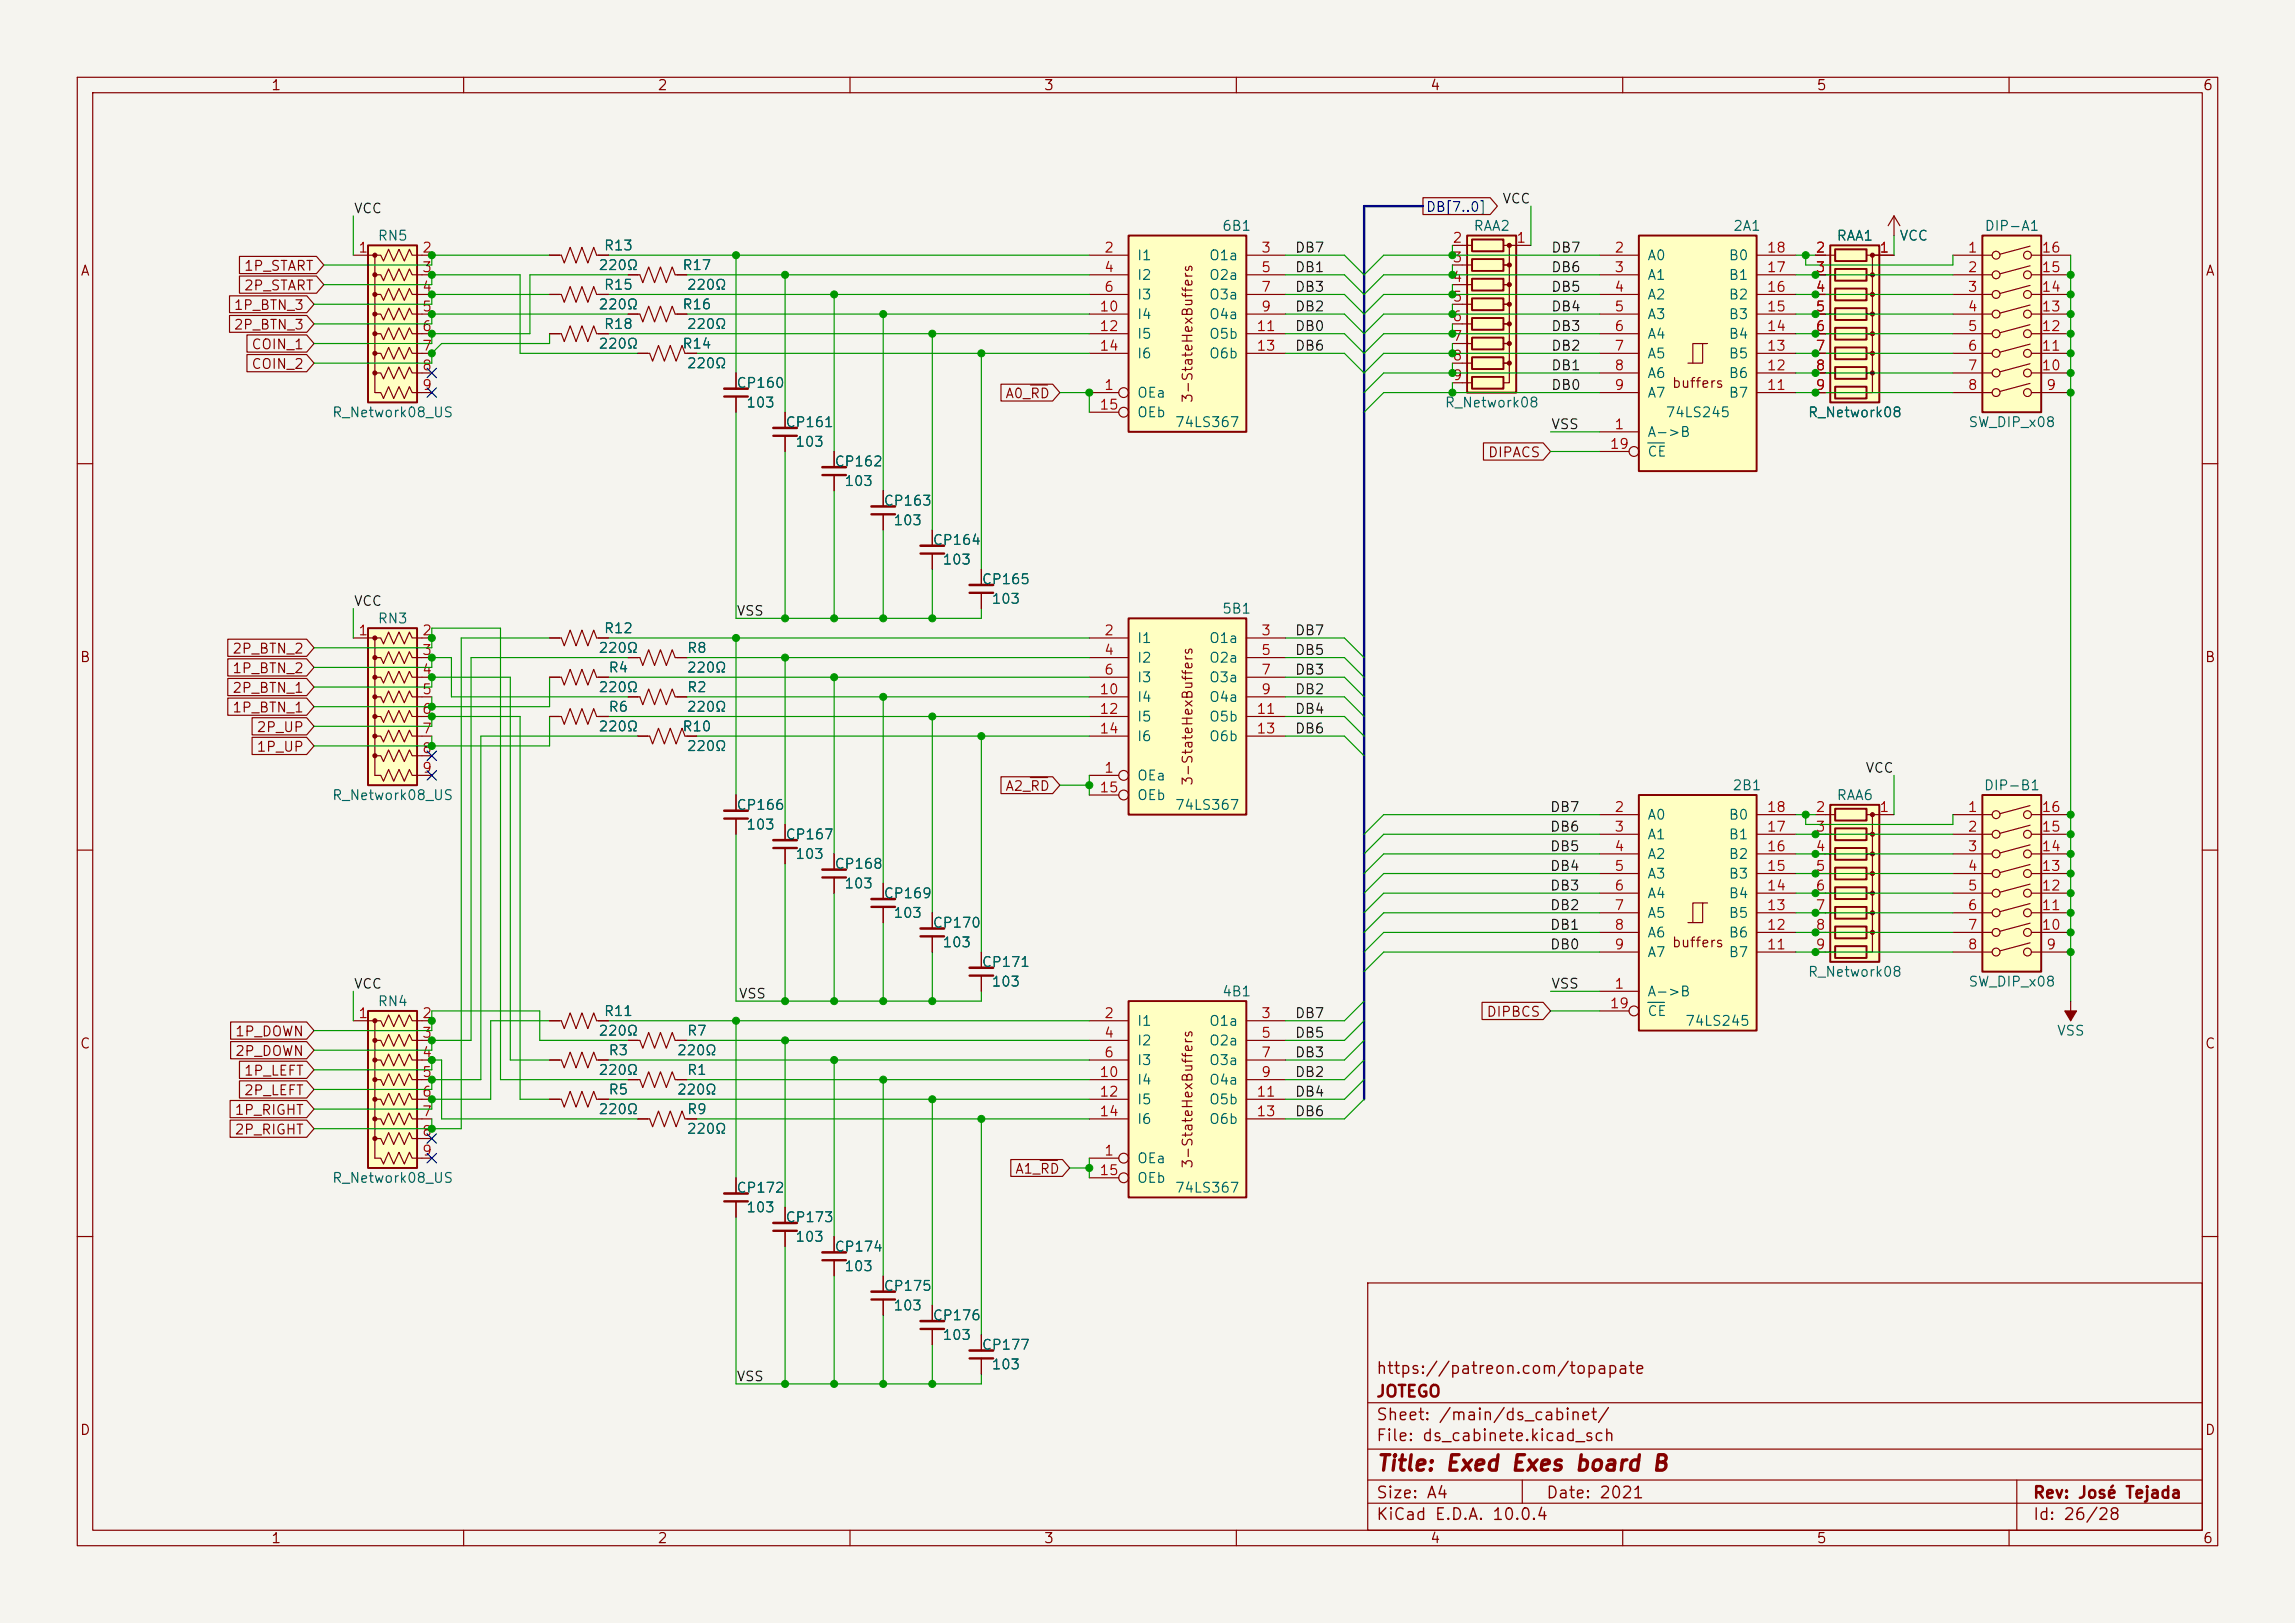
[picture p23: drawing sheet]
<svg xmlns="http://www.w3.org/2000/svg" width="297mm" height="210mm" viewBox="0 0 297 210" stroke-linecap="round" stroke-linejoin="round" font-family="sans-serif">
<defs><g id="words">
<text font-size="2" fill="#840000" x="178" y="190.8">Title: Exed Exes board B</text>
<g font-size="1.5" fill="#840000">
<text x="178" y="178.2">https://patreon.com/topapate</text>
<text x="178" y="184.2">Sheet: /main/ds_cabinet/</text>
<text x="178" y="181.2">JOTEGO</text>
<text x="178" y="186.9">File: ds_cabinete.kicad_sch</text>
<text x="178" y="197.1">KiCad E.D.A. 10.0.4</text>
<text x="178" y="194.3">Size: A4</text>
<text x="200" y="194.3">Date: 2021</text>
<text x="263" y="194.3">Rev: José Tejada</text>
<text x="263" y="197.1">Id: 26/28</text>
</g>
<g font-size="1.3" fill="#840000">
<text x="35" y="12">1</text>
<text x="85" y="12">2</text>
<text x="135" y="12">3</text>
<text x="185" y="12">4</text>
<text x="235" y="12">5</text>
<text x="285" y="12">6</text>
<text x="10.3" y="36">A</text>
<text x="31.5" y="35.4">1P_START</text>
<text x="285.3" y="36">A</text>
<text x="31.5" y="37.9">2P_START</text>
<text x="32.5" y="45.5">COIN_1</text>
<text x="32.5" y="48.1">COIN_2</text>
<text x="154.6" y="52.2" transform="rotate(-90 154.6 52.2)">3-StateHexBuffers</text>
<text x="216.3" y="50.5">buffers</text>
<text x="192.5" y="59.5">DIPACS</text>
<text x="10.3" y="86">B</text>
<text x="30" y="90">2P_BTN_1</text>
<text x="30" y="84.9">2P_BTN_2</text>
<text x="30" y="87.4">1P_BTN_2</text>
<text x="285.3" y="86">B</text>
<text x="30" y="92.5">1P_BTN_1</text>
<text x="33.1" y="95">2P_UP</text>
<text x="33.1" y="97.6">1P_UP</text>
<text x="154.6" y="101.8" transform="rotate(-90 154.6 101.8)">3-StateHexBuffers</text>
<text x="216.3" y="122.9">buffers</text>
<text x="192.3" y="131.9">DIPBCS</text>
<text x="10.3" y="136">C</text>
<text x="30.3" y="134.4">1P_DOWN</text>
<text x="30.3" y="137">2P_DOWN</text>
<text x="285.3" y="136">C</text>
<text x="31.5" y="139.5">1P_LEFT</text>
<text x="31.5" y="142">2P_LEFT</text>
<text x="30.3" y="144.6">1P_RIGHT</text>
<text x="30.3" y="147.1">2P_RIGHT</text>
<text x="154.6" y="151.3" transform="rotate(-90 154.6 151.3)">3-StateHexBuffers</text>
<text x="10.3" y="186">D</text>
<text x="285.3" y="186">D</text>
<text x="35" y="200">1</text>
<text x="85" y="200">2</text>
<text x="135" y="200">3</text>
<text x="185" y="200">4</text>
<text x="235" y="200">5</text>
<text x="285" y="200">6</text>
</g>
<g font-size="1.3" fill="#a90000">
<text x="46.3" y="33">1</text>
<text x="54.5" y="33">2</text>
<text x="54.5" y="35.5">3</text>
<text x="142.8" y="33">2</text>
<text x="142.8" y="35.5">4</text>
<text x="163.1" y="33">3</text>
<text x="163.1" y="35.5">5</text>
<text x="187.9" y="31.7">2</text>
<text x="187.9" y="34.3">3</text>
<text x="196.1" y="31.7">1</text>
<text x="208.8" y="33">2</text>
<text x="208.8" y="35.5">3</text>
<text x="228.6" y="35.5">17</text>
<text x="228.6" y="33">18</text>
<text x="234.9" y="33">2</text>
<text x="234.9" y="35.5">3</text>
<text x="243.1" y="33">1</text>
<text x="254.6" y="33">1</text>
<text x="254.6" y="35.5">2</text>
<text x="264.1" y="35.5">15</text>
<text x="264.1" y="33">16</text>
<text x="54.5" y="38.1">4</text>
<text x="54.5" y="40.6">5</text>
<text x="142.2" y="40.6">10</text>
<text x="142.8" y="38.1">6</text>
<text x="163.1" y="38.1">7</text>
<text x="163.1" y="40.6">9</text>
<text x="187.9" y="36.8">4</text>
<text x="187.9" y="39.3">5</text>
<text x="187.9" y="41.9">6</text>
<text x="208.8" y="38.1">4</text>
<text x="208.8" y="40.6">5</text>
<text x="228.6" y="40.6">15</text>
<text x="228.6" y="38.1">16</text>
<text x="234.9" y="38.1">4</text>
<text x="234.9" y="40.6">5</text>
<text x="254.6" y="38.1">3</text>
<text x="254.6" y="40.6">4</text>
<text x="264.1" y="40.6">13</text>
<text x="264.1" y="38.1">14</text>
<text x="54.5" y="43.2">6</text>
<text x="54.5" y="45.7">7</text>
<text x="142.2" y="43.2">12</text>
<text x="142.2" y="45.7">14</text>
<text x="162.5" y="43.2">11</text>
<text x="162.5" y="45.7">13</text>
<text x="187.9" y="44.4">7</text>
<text x="187.9" y="47">8</text>
<text x="208.8" y="43.2">6</text>
<text x="208.8" y="45.7">7</text>
<text x="228.6" y="45.7">13</text>
<text x="228.6" y="43.2">14</text>
<text x="234.9" y="43.2">6</text>
<text x="234.9" y="45.7">7</text>
<text x="254.6" y="43.2">5</text>
<text x="254.6" y="45.7">6</text>
<text x="264.1" y="45.7">11</text>
<text x="264.1" y="43.2">12</text>
<text x="54.5" y="48.2">8</text>
<text x="54.5" y="50.8">9</text>
<text x="142.2" y="53.3">15</text>
<text x="142.8" y="50.8">1</text>
<text x="187.9" y="49.5">9</text>
<text x="208.8" y="48.2">8</text>
<text x="208.8" y="50.8">9</text>
<text x="228.6" y="50.8">11</text>
<text x="228.6" y="48.2">12</text>
<text x="234.9" y="48.2">8</text>
<text x="234.9" y="50.8">9</text>
<text x="254.6" y="48.2">7</text>
<text x="254.6" y="50.8">8</text>
<text x="264.1" y="48.2">10</text>
<text x="264.7" y="50.8">9</text>
<text x="208.2" y="58.4">19</text>
<text x="208.8" y="55.9">1</text>
<text x="46.3" y="82.5">1</text>
<text x="54.5" y="82.5">2</text>
<text x="142.8" y="82.5">2</text>
<text x="163.1" y="82.5">3</text>
<text x="54.5" y="85.1">3</text>
<text x="54.5" y="87.6">4</text>
<text x="142.8" y="85.1">4</text>
<text x="142.8" y="87.6">6</text>
<text x="163.1" y="85.1">5</text>
<text x="163.1" y="87.6">7</text>
<text x="54.5" y="90.1">5</text>
<text x="54.5" y="92.7">6</text>
<text x="54.5" y="95.2">7</text>
<text x="142.2" y="90.1">10</text>
<text x="142.2" y="92.7">12</text>
<text x="142.2" y="95.2">14</text>
<text x="162.5" y="92.7">11</text>
<text x="162.5" y="95.2">13</text>
<text x="163.1" y="90.1">9</text>
<text x="54.5" y="97.8">8</text>
<text x="54.5" y="100.3">9</text>
<text x="142.8" y="100.3">1</text>
<text x="142.2" y="102.8">15</text>
<text x="208.8" y="105.4">2</text>
<text x="208.8" y="107.9">3</text>
<text x="228.6" y="107.9">17</text>
<text x="228.6" y="105.4">18</text>
<text x="234.9" y="105.4">2</text>
<text x="234.9" y="107.9">3</text>
<text x="243.1" y="105.4">1</text>
<text x="254.6" y="105.4">1</text>
<text x="254.6" y="107.9">2</text>
<text x="264.1" y="107.9">15</text>
<text x="264.1" y="105.4">16</text>
<text x="208.8" y="110.5">4</text>
<text x="208.8" y="113">5</text>
<text x="228.6" y="113">15</text>
<text x="228.6" y="110.5">16</text>
<text x="234.9" y="110.5">4</text>
<text x="234.9" y="113">5</text>
<text x="254.6" y="110.5">3</text>
<text x="254.6" y="113">4</text>
<text x="264.1" y="113">13</text>
<text x="264.1" y="110.5">14</text>
<text x="208.8" y="115.5">6</text>
<text x="208.8" y="118.1">7</text>
<text x="228.6" y="118.1">13</text>
<text x="228.6" y="115.5">14</text>
<text x="234.9" y="115.5">6</text>
<text x="234.9" y="118.1">7</text>
<text x="254.6" y="115.5">5</text>
<text x="254.6" y="118.1">6</text>
<text x="264.1" y="118.1">11</text>
<text x="264.1" y="115.5">12</text>
<text x="208.8" y="120.6">8</text>
<text x="208.8" y="123.2">9</text>
<text x="228.6" y="123.2">11</text>
<text x="228.6" y="120.6">12</text>
<text x="234.9" y="120.6">8</text>
<text x="234.9" y="123.2">9</text>
<text x="254.6" y="120.6">7</text>
<text x="254.6" y="123.2">8</text>
<text x="264.1" y="120.6">10</text>
<text x="264.7" y="123.2">9</text>
<text x="208.2" y="130.8">19</text>
<text x="208.8" y="128.2">1</text>
<text x="46.3" y="132.1">1</text>
<text x="54.5" y="132.1">2</text>
<text x="54.5" y="134.6">3</text>
<text x="54.5" y="137.1">4</text>
<text x="142.8" y="132.1">2</text>
<text x="142.8" y="134.6">4</text>
<text x="142.8" y="137.1">6</text>
<text x="163.1" y="132.1">3</text>
<text x="163.1" y="134.6">5</text>
<text x="163.1" y="137.1">7</text>
<text x="54.5" y="139.7">5</text>
<text x="54.5" y="142.2">6</text>
<text x="142.2" y="139.7">10</text>
<text x="142.2" y="142.2">12</text>
<text x="162.5" y="142.2">11</text>
<text x="163.1" y="139.7">9</text>
<text x="54.5" y="144.8">7</text>
<text x="54.5" y="147.3">8</text>
<text x="54.5" y="149.8">9</text>
<text x="142.2" y="144.8">14</text>
<text x="142.8" y="149.8">1</text>
<text x="162.5" y="144.8">13</text>
<text x="142.2" y="152.4">15</text>
</g>
<g font-size="1.3" fill="#006464">
<text x="48.8" y="31.5">RN5</text>
<text x="77.4" y="35.3">220Ω</text>
<text x="78.1" y="32.7">R13</text>
<text x="88.2" y="35.3">R17</text>
<text x="147.1" y="34">I1</text>
<text x="156.4" y="34">O1a</text>
<text x="158.1" y="30.2">6B1</text>
<text x="190.6" y="30.2">RAA2</text>
<text x="213.1" y="34">A0</text>
<text x="223.6" y="34">B0</text>
<text x="224.2" y="30.2">2A1</text>
<text x="237.6" y="31.5">RAA1</text>
<text x="245.7" y="31.5">VCC</text>
<text x="256.7" y="30.2">DIP-A1</text>
<text x="77.4" y="40.3">220Ω</text>
<text x="78.1" y="37.8">R15</text>
<text x="88.2" y="40.3">R16</text>
<text x="88.8" y="37.8">220Ω</text>
<text x="147.1" y="36.5">I2</text>
<text x="147.1" y="39.1">I3</text>
<text x="147.1" y="41.6">I4</text>
<text x="156.4" y="36.5">O2a</text>
<text x="156.4" y="39.1">O3a</text>
<text x="156.4" y="41.6">O4a</text>
<text x="213.1" y="36.5">A1</text>
<text x="213.1" y="39.1">A2</text>
<text x="213.1" y="41.6">A3</text>
<text x="223.6" y="41.6">B3</text>
<text x="223.6" y="39.1">B2</text>
<text x="223.6" y="36.5">B1</text>
<text x="77.4" y="45.4">220Ω</text>
<text x="78.1" y="42.9">R18</text>
<text x="88.2" y="45.4">R14</text>
<text x="88.8" y="42.9">220Ω</text>
<text x="88.8" y="48">220Ω</text>
<text x="147.1" y="44.2">I5</text>
<text x="147.1" y="46.7">I6</text>
<text x="156.4" y="44.2">O5b</text>
<text x="156.4" y="46.7">O6b</text>
<text x="213.1" y="44.2">A4</text>
<text x="213.1" y="46.7">A5</text>
<text x="223.6" y="46.7">B5</text>
<text x="223.6" y="44.2">B4</text>
<text x="95.2" y="50.5">CP160</text>
<text x="96.5" y="53">103</text>
<text x="147.1" y="51.8">OEa</text>
<text x="186.9" y="53">R_Network08</text>
<text x="213.1" y="49.2">A6</text>
<text x="213.1" y="51.8">A7</text>
<text x="223.6" y="51.8">B7</text>
<text x="223.6" y="49.2">B6</text>
<text x="42.9" y="54.3">R_Network08_US</text>
<text x="101.6" y="55.6">CP161</text>
<text x="102.8" y="58.1">103</text>
<text x="147.1" y="54.3">OEb</text>
<text x="152" y="55.6">74LS367</text>
<text x="213.1" y="56.9">A-&gt;B</text>
<text x="213.1" y="59.4">CE</text>
<text x="215.5" y="54.3">74LS245</text>
<text x="233.9" y="54.3">R_Network08</text>
<text x="254.7" y="55.6">SW_DIP_x08</text>
<text x="107.9" y="60.7">CP162</text>
<text x="109.2" y="63.2">103</text>
<text x="114.3" y="65.7">CP163</text>
<text x="115.5" y="68.3">103</text>
<text x="120.6" y="70.8">CP164</text>
<text x="121.9" y="73.4">103</text>
<text x="127" y="75.9">CP165</text>
<text x="48.8" y="81">RN3</text>
<text x="78.1" y="82.3">R12</text>
<text x="128.2" y="78.4">103</text>
<text x="147.1" y="83.5">I1</text>
<text x="156.4" y="83.5">O1a</text>
<text x="158.1" y="79.7">5B1</text>
<text x="77.4" y="84.8">220Ω</text>
<text x="77.4" y="89.9">220Ω</text>
<text x="78.7" y="87.3">R4</text>
<text x="88.8" y="87.3">220Ω</text>
<text x="88.8" y="89.9">R2</text>
<text x="88.8" y="84.8">R8</text>
<text x="147.1" y="86.1">I2</text>
<text x="147.1" y="88.6">I3</text>
<text x="156.4" y="86.1">O2a</text>
<text x="156.4" y="88.6">O3a</text>
<text x="77.4" y="95">220Ω</text>
<text x="78.7" y="92.4">R6</text>
<text x="88.2" y="95">R10</text>
<text x="88.8" y="92.4">220Ω</text>
<text x="147.1" y="91.1">I4</text>
<text x="147.1" y="93.7">I5</text>
<text x="156.4" y="91.1">O4a</text>
<text x="156.4" y="93.7">O5b</text>
<text x="88.8" y="97.5">220Ω</text>
<text x="147.1" y="101.3">OEa</text>
<text x="147.1" y="96.2">I6</text>
<text x="156.4" y="96.2">O6b</text>
<text x="42.9" y="103.8">R_Network08_US</text>
<text x="95.2" y="105.1">CP166</text>
<text x="96.5" y="107.7">103</text>
<text x="147.1" y="103.8">OEb</text>
<text x="152" y="105.1">74LS367</text>
<text x="213.1" y="106.4">A0</text>
<text x="223.6" y="106.4">B0</text>
<text x="224.1" y="102.6">2B1</text>
<text x="237.6" y="103.8">RAA6</text>
<text x="256.6" y="102.6">DIP-B1</text>
<text x="101.6" y="108.9">CP167</text>
<text x="102.8" y="111.5">103</text>
<text x="107.9" y="112.7">CP168</text>
<text x="213.1" y="108.9">A1</text>
<text x="213.1" y="111.5">A2</text>
<text x="223.6" y="111.5">B2</text>
<text x="223.6" y="108.9">B1</text>
<text x="109.2" y="115.3">103</text>
<text x="114.3" y="116.5">CP169</text>
<text x="115.5" y="119.1">103</text>
<text x="213.1" y="114">A3</text>
<text x="213.1" y="116.5">A4</text>
<text x="213.1" y="119.1">A5</text>
<text x="223.6" y="119.1">B5</text>
<text x="223.6" y="116.5">B4</text>
<text x="223.6" y="114">B3</text>
<text x="120.6" y="120.4">CP170</text>
<text x="121.9" y="122.9">103</text>
<text x="127" y="125.4">CP171</text>
<text x="213.1" y="121.6">A6</text>
<text x="213.1" y="124.2">A7</text>
<text x="223.6" y="124.2">B7</text>
<text x="223.6" y="121.6">B6</text>
<text x="48.8" y="130.5">RN4</text>
<text x="78.1" y="131.8">R11</text>
<text x="128.2" y="128">103</text>
<text x="158.1" y="129.2">4B1</text>
<text x="213.1" y="129.2">A-&gt;B</text>
<text x="213.1" y="131.8">CE</text>
<text x="233.9" y="126.7">R_Network08</text>
<text x="254.7" y="128">SW_DIP_x08</text>
<text x="77.4" y="134.3">220Ω</text>
<text x="78.7" y="136.9">R3</text>
<text x="87.5" y="136.9">220Ω</text>
<text x="88.8" y="134.3">R7</text>
<text x="147.1" y="133.1">I1</text>
<text x="147.1" y="135.6">I2</text>
<text x="156.4" y="133.1">O1a</text>
<text x="156.4" y="135.6">O2a</text>
<text x="218" y="133.1">74LS245</text>
<text x="266.1" y="134.3">VSS</text>
<text x="77.4" y="139.4">220Ω</text>
<text x="78.7" y="141.9">R5</text>
<text x="87.5" y="141.9">220Ω</text>
<text x="88.8" y="139.4">R1</text>
<text x="147.1" y="138.1">I3</text>
<text x="147.1" y="140.7">I4</text>
<text x="147.1" y="143.2">I5</text>
<text x="156.4" y="138.1">O3a</text>
<text x="156.4" y="140.7">O4a</text>
<text x="156.4" y="143.2">O5b</text>
<text x="77.4" y="144.5">220Ω</text>
<text x="88.8" y="147">220Ω</text>
<text x="88.8" y="144.5">R9</text>
<text x="147.1" y="145.8">I6</text>
<text x="156.4" y="145.8">O6b</text>
<text x="42.9" y="153.4">R_Network08_US</text>
<text x="95.2" y="154.6">CP172</text>
<text x="147.1" y="150.8">OEa</text>
<text x="147.1" y="153.4">OEb</text>
<text x="152" y="154.6">74LS367</text>
<text x="96.5" y="157.2">103</text>
<text x="101.6" y="158.5">CP173</text>
<text x="102.8" y="161">103</text>
<text x="107.9" y="162.3">CP174</text>
<text x="109.2" y="164.8">103</text>
<text x="114.3" y="167.3">CP175</text>
<text x="115.5" y="169.9">103</text>
<text x="120.6" y="171.2">CP176</text>
<text x="121.9" y="173.7">103</text>
<text x="127" y="175">CP177</text>
<text x="128.2" y="177.5">103</text>
</g>
<g font-size="1.3" fill="#0f0f0f">
<text x="167.5" y="35.5">DB1</text>
<text x="167.5" y="33">DB7</text>
<text x="200.7" y="35.5">DB6</text>
<text x="200.7" y="33">DB7</text>
<text x="167.5" y="40.6">DB2</text>
<text x="167.5" y="38.1">DB3</text>
<text x="200.7" y="40.6">DB4</text>
<text x="200.7" y="38.1">DB5</text>
<text x="167.5" y="43.1">DB0</text>
<text x="167.5" y="45.7">DB6</text>
<text x="200.7" y="45.7">DB2</text>
<text x="200.7" y="43.1">DB3</text>
<text x="200.7" y="48.2">DB1</text>
<text x="200.7" y="50.8">DB0</text>
<text x="200.7" y="55.8">VSS</text>
<text x="167.5" y="82.5">DB7</text>
<text x="167.5" y="87.6">DB3</text>
<text x="167.5" y="85.1">DB5</text>
<text x="167.5" y="95.2">DB6</text>
<text x="167.5" y="90.1">DB2</text>
<text x="167.5" y="92.7">DB4</text>
<text x="200.5" y="107.9">DB6</text>
<text x="200.5" y="105.4">DB7</text>
<text x="200.5" y="110.5">DB5</text>
<text x="200.5" y="113">DB4</text>
<text x="200.5" y="115.5">DB3</text>
<text x="200.5" y="118.1">DB2</text>
<text x="200.5" y="123.2">DB0</text>
<text x="200.5" y="120.6">DB1</text>
<text x="200.7" y="128.2">VSS</text>
<text x="167.5" y="132">DB7</text>
<text x="167.5" y="137.1">DB3</text>
<text x="167.5" y="134.6">DB5</text>
<text x="167.5" y="142.2">DB4</text>
<text x="167.5" y="139.7">DB2</text>
<text x="167.5" y="144.7">DB6</text>
</g>
<g font-size="1.2" fill="#0f0f0f">
<text x="45.7" y="27.9">VCC</text>
<text x="194.4" y="26.6">VCC</text>
<text x="45.7" y="78.7">VCC</text>
<text x="95.2" y="80">VSS</text>
<text x="241.3" y="100.3">VCC</text>
<text x="45.7" y="128.2">VCC</text>
<text x="95.5" y="129.5">VSS</text>
<text x="95.2" y="179">VSS</text>
</g>
<text font-size="1.2" fill="#000084" x="184.5" y="27.7">DB[7..0]</text>
<g font-size="1.2" fill="#840000">
<text x="30.2" y="40.4">1P_BTN_3</text>
<text x="30.2" y="43">2P_BTN_3</text>
<text x="130" y="51.8">A0_RD</text>
<text x="130" y="102.6">A2_RD</text>
<text x="131.3" y="152.2">A1_RD</text>
</g>
</g></defs>
<path d="M0 0h297v210h-297z" fill="#f5f4ef" stroke="#f5f4ef" stroke-width=".13"/>
<g fill="none" stroke="#840000" stroke-width=".15">
<path d="M10 10h277v190h-277zM12 12h273v186h-273zM60 10v2M110 10v2M160 10v2M210 10v2M260 10v2M10 60h2M285 60h2M10 110h2M285 110h2M10 160h2"/>
<path d="M177 166h108v32h-108zM285 160h2M60 198v2M110 198v2M160 198v2M177 194.5h108M177 191.5h108M177 187.5h108M177 181.5h108M197 191.5v3M210 198v2M260 198v2"/>
<path d="M261 191.5v6.5"/>
</g>
<path d="M47.6 81.3h6.4v20.3h-6.4z" fill="#ffffc2"/>
<path d="M47.6 81.3h6.4v20.3h-6.4z" fill="none" stroke="#840000" stroke-width=".25"/>
<g fill="#840000" stroke="#840000" stroke-width=".15">
<circle cx="48.5" cy="82.5" r=".25"/>
<circle cx="48.5" cy="85.1" r=".25"/>
<circle cx="48.5" cy="87.6" r=".25"/>
<circle cx="48.5" cy="90.2" r=".25"/>
<circle cx="48.5" cy="92.7" r=".25"/>
<circle cx="48.5" cy="95.2" r=".25"/>
<circle cx="48.5" cy="97.8" r=".25"/>
</g>
<path d="M45.7 82.6h2.6M48.5 85.1h.8l.3 .8 .7-1.6 .7 1.6 .6-1.6 .7 1.6 .7-1.6 .3 .8h2.6M48.5 87.6h.8l.3 .8 .7-1.5 .7 1.5 .6-1.5 .7 1.5 .7-1.5 .3 .7h2.6M48.5 90.2h.8l.3 .7 .7-1.5 .7 1.5 .6-1.5 .7 1.5 .7-1.5 .3 .8h2.6M48.5 92.7h.8l.3 .8 .7-1.6 .7 1.6 .6-1.6 .7 1.6 .7-1.6 .3 .8h2.6M48.5 95.3h.8l.3 .7 .7-1.5 .7 1.5 .6-1.5 .7 1.5 .7-1.5 .3 .8h2.6M48.5 97.8h.8l.3 .8 .7-1.6 .7 1.6 .6-1.6 .7 1.6 .7-1.6 .3 .8h2.6M55.9 82.6h-2.6l-.3-.8-.7 1.5-.7-1.5-.6 1.5-.7-1.5-.7 1.5-.3-.7h-.8v17.7h.8l.3 .8 .7-1.5 .7 1.5 .6-1.5 .7 1.5 .7-1.5 .3 .7h2.6" fill="none" stroke="#840000" stroke-width=".15"/>
<path d="M256.5 30.5h7.7v22.8h-7.7z" fill="#ffffc2"/>
<g fill="none" stroke="#840000" stroke-width=".15">
<path d="M252.7 33h5.1M252.7 35.6h5.1M252.7 38.1h5.1M262.7 31.9l-3.9 1M262.7 34.4l-3.9 1M262.7 36.9l-3.9 1.1M262.7 39.5l-3.9 1M262.9 33h5.1M262.9 35.6h5.1M262.9 38.1h5.1M252.7 40.6h5.1M252.7 43.2h5.1"/>
<path d="M252.7 45.7h5.1M252.7 48.3h5.1M252.7 50.8h5.1M262.7 42l-3.9 1.1M262.7 44.5l-3.9 1.1M262.7 47.1l-3.9 1M262.7 49.6l-3.9 1M262.9 40.6h5.1M262.9 43.2h5.1M262.9 45.7h5.1M262.9 48.3h5.1M262.9 50.8h5.1"/>
<circle cx="258.3" cy="33" r=".51"/>
<circle cx="258.3" cy="38.1" r=".51"/>
<circle cx="258.3" cy="35.6" r=".51"/>
<circle cx="262.4" cy="33" r=".51"/>
<circle cx="262.4" cy="35.6" r=".51"/>
<circle cx="262.4" cy="38.1" r=".51"/>
<circle cx="258.3" cy="48.3" r=".51"/>
<circle cx="258.3" cy="43.2" r=".51"/>
<circle cx="258.3" cy="50.8" r=".51"/>
<circle cx="258.3" cy="45.7" r=".51"/>
<circle cx="258.3" cy="40.6" r=".51"/>
<circle cx="262.4" cy="50.8" r=".51"/>
<circle cx="262.4" cy="45.7" r=".51"/>
<circle cx="262.4" cy="48.3" r=".51"/>
<circle cx="262.4" cy="40.6" r=".51"/>
<circle cx="262.4" cy="43.2" r=".51"/>
</g>
<path d="M256.5 30.5h7.7v22.8h-7.7z" fill="none" stroke="#840000" stroke-width=".25"/>
<path d="M47.6 130.8h6.4v20.3h-6.4z" fill="#ffffc2"/>
<path d="M47.6 130.8h6.4v20.3h-6.4z" fill="none" stroke="#840000" stroke-width=".25"/>
<g fill="#840000" stroke="#840000" stroke-width=".15">
<circle cx="48.5" cy="132.1" r=".25"/>
<circle cx="48.5" cy="134.6" r=".25"/>
<circle cx="48.5" cy="137.2" r=".25"/>
<circle cx="48.5" cy="139.7" r=".25"/>
<circle cx="48.5" cy="142.2" r=".25"/>
<circle cx="48.5" cy="144.8" r=".25"/>
<circle cx="48.5" cy="147.3" r=".25"/>
</g>
<path d="M45.7 132.1h2.6M48.5 134.6h.8l.3 .8 .7-1.5 .7 1.5 .6-1.5 .7 1.5 .7-1.5 .3 .7h2.6M48.5 137.2h.8l.3 .7 .7-1.5 .7 1.5 .6-1.5 .7 1.5 .7-1.5 .3 .8h2.6M48.5 139.7h.8l.3 .8 .7-1.6 .7 1.6 .6-1.6 .7 1.6 .7-1.6 .3 .8h2.6M55.9 132.1h-2.6l-.3-.8-.7 1.5-.7-1.5-.6 1.5-.7-1.5-.7 1.5-.3-.7h-.8v17.8h.8l.3 .7 .7-1.5 .7 1.5 .6-1.5 .7 1.5 .7-1.5 .3 .8h2.6M48.5 142.2h.8l.3 .8 .7-1.5 .7 1.5 .6-1.5 .7 1.5 .7-1.5 .3 .7h2.6M48.5 144.8h.8l.3 .7 .7-1.5 .7 1.5 .6-1.5 .7 1.5 .7-1.5 .3 .8h2.6M48.5 147.3h.8l.3 .8 .7-1.5 .7 1.5 .6-1.5 .7 1.5 .7-1.5 .3 .7h2.6" fill="none" stroke="#840000" stroke-width=".15"/>
<path d="M189.9 30.5h6.3v20.3h-6.3z" fill="#ffffc2"/>
<path d="M189.9 30.5h6.3v20.3h-6.3zM190.5 31h4.1v1.5h-4.1zM190.5 33.5h4.1v1.6h-4.1zM190.5 36.1h4.1v1.5h-4.1zM190.5 38.6h4.1v1.5h-4.1zM190.5 41.1h4.1v1.6h-4.1zM190.5 43.7h4.1v1.5h-4.1zM190.5 46.2h4.1v1.6h-4.1zM190.5 48.8h4.1v1.5h-4.1z" fill="none" stroke="#840000" stroke-width=".25"/>
<g fill="#840000" stroke="#840000" stroke-width=".15">
<path d="M267.2 130.8h1.5l-.7 1.3z"/>
<circle cx="195.3" cy="31.7" r=".25"/>
<circle cx="195.3" cy="34.3" r=".25"/>
<circle cx="195.3" cy="36.8" r=".25"/>
<circle cx="195.3" cy="39.4" r=".25"/>
<circle cx="195.3" cy="41.9" r=".25"/>
<circle cx="195.3" cy="44.4" r=".25"/>
<circle cx="195.3" cy="47" r=".25"/>
</g>
<g fill="none" stroke="#840000" stroke-width=".15">
<path d="M188 31.8h2.5M188 34.3h2.5M188 36.8h2.5M188 39.4h2.5M194.6 31.8h.7v2.5h-.7h.7v2.5h-.7h.7v2.6h-.7h.7v2.5h-.7h.7v2.6h-.7h.7v2.5h-.7h.7v2.5h-.7M195.6 31.8h2.5M101.6 53.3v2.1M101.6 56.4v2M107.9 58.4v2.1M188 41.9h2.5M188 44.5h2.5M188 47h2.5"/>
<path d="M188 49.5h2.5M107.9 61.5v2M114.3 63.5v2M114.3 66.5v2.1M268 129.5v2.6M101.6 156.2v2M101.6 159.3v2M120.6 168.9v2M120.6 172v2M127 172.7v2.1M127 175.8v2"/>
</g>
<path d="M100.1 56.4h3M106.4 61.5h3.1M112.8 66.5h3M100.1 159.3h3M119.1 172h3.1M125.5 175.8h3" fill="none" stroke="#840000" stroke-width=".3"/>
<path d="M100.1 55.4h3M106.4 60.5h3.1M112.8 65.5h3M100.1 158.2h3M119.1 170.9h3.1M125.5 174.8h3" fill="none" stroke="#840000" stroke-width=".33"/>
<path d="M256.5 102.9h7.7v22.8h-7.7z" fill="#ffffc2"/>
<g fill="none" stroke="#840000" stroke-width=".15">
<path d="M81.3 35.6h1.5l.4 1 .7-2.1 .8 2.1 .8-2.1 .7 2.1 .8-2.1 .4 1.1h1.5M81.3 40.6h1.5l.4 1.1 .7-2.1 .8 2.1 .8-2.1 .7 2.1 .8-2.1 .4 1h1.5M82.5 45.7h1.6l.4 1 .7-2 .8 2 .7-2 .8 2 .8-2 .3 1h1.6M95.2 48.3v2M95.2 51.3v2M114.3 114.3v2M114.3 117.3v2.1M120.6 118.1v2M252.7 105.4h5.1M252.7 108h5.1M252.7 110.5h5.1M252.7 113h5.1"/>
<path d="M252.7 115.6h5.1M252.7 118.1h5.1M262.7 104.2l-3.9 1.1M262.7 106.8l-3.9 1M262.7 109.3l-3.9 1.1M262.7 111.9l-3.9 1M262.7 114.4l-3.9 1M262.7 116.9l-3.9 1.1M262.7 119.5l-3.9 1M262.9 105.4h5.1M262.9 108h5.1M262.9 110.5h5.1"/>
<path d="M262.9 113h5.1M262.9 115.6h5.1M262.9 118.1h5.1M120.6 121.2v2M127 123.2v2M127 126.2v2.1M252.7 120.7h5.1M252.7 123.2h5.1M262.7 122l-3.9 1M262.9 120.7h5.1M262.9 123.2h5.1M95.2 152.4v2"/>
<path d="M95.2 155.4v2.1M107.9 160v2.1M107.9 163.1v2M114.3 165.1v2M114.3 168.1v2.1"/>
<circle cx="258.3" cy="105.4" r=".51"/>
<circle cx="258.3" cy="108" r=".51"/>
<circle cx="258.3" cy="113" r=".51"/>
<circle cx="258.3" cy="115.6" r=".51"/>
<circle cx="258.3" cy="110.5" r=".51"/>
<circle cx="258.3" cy="118.1" r=".51"/>
<circle cx="262.4" cy="105.4" r=".51"/>
<circle cx="262.4" cy="113" r=".51"/>
<circle cx="262.4" cy="110.5" r=".51"/>
<circle cx="262.4" cy="108" r=".51"/>
<circle cx="262.4" cy="115.6" r=".51"/>
<circle cx="262.4" cy="118.1" r=".51"/>
<circle cx="258.3" cy="123.2" r=".51"/>
<circle cx="258.3" cy="120.7" r=".51"/>
<circle cx="262.4" cy="120.7" r=".51"/>
<circle cx="262.4" cy="123.2" r=".51"/>
</g>
<path d="M256.5 102.9h7.7v22.8h-7.7z" fill="none" stroke="#840000" stroke-width=".25"/>
<path d="M93.7 51.3h3.1M112.8 117.3h3M119.1 121.2h3.1M125.5 126.2h3M93.7 155.4h3.1M106.4 163.1h3.1M112.8 168.1h3" fill="none" stroke="#840000" stroke-width=".3"/>
<path d="M93.7 50.3h3.1M112.8 116.3h3M119.1 120.1h3.1M125.5 125.2h3M93.7 154.4h3.1M106.4 162.1h3.1M112.8 167.1h3" fill="none" stroke="#840000" stroke-width=".33"/>
<path d="M212.1 102.9h15.2v30.5h-15.2z" fill="#ffffc2"/>
<g fill="none" stroke="#840000" stroke-width=".15">
<path d="M95.2 102.9v2M95.2 105.9v2.1M101.6 106.7v2M101.6 109.7v2.1M107.9 110.5v2M107.9 113.5v2.1M207 105.4h5.1M207 108h5.1M207 110.5h5.1M207 113h5.1M207 115.6h5.1M207 118.1h5.1"/>
<path d="M220.3 116.8h-1.2v2.6M221 116.8h-.7v2.6h-1.9M227.3 105.4h5.1M227.3 108h5.1M227.3 110.5h5.1M227.3 113h5.1M227.3 115.6h5.1M227.3 118.1h5.1M71.1 137.2h1.5l.4 1 .8-2.1 .7 2.1 .8-2.1 .8 2.1 .7-2.1 .4 1.1h1.5M81.3 139.7h1.5l.4 1 .7-2 .8 2 .8-2 .7 2 .8-2 .4 1h1.5M81.3 134.6h1.5l.4 1 .7-2 .8 2 .8-2 .7 2 .8-2 .4 1h1.5M207 128.3h5.1"/>
<path d="M207 120.7h5.1M207 123.2h5.1M207 130.8h3.8M227.3 120.7h5.1M227.3 123.2h5.1M71.1 142.2h1.5l.4 1.1 .8-2.1 .7 2.1 .8-2.1 .8 2.1 .7-2.1 .4 1h1.5M82.5 144.8h1.6l.4 1 .7-2 .8 2 .7-2 .8 2 .8-2 .3 1h1.6"/>
<circle cx="211.5" cy="130.8" r=".63"/>
</g>
<path d="M212.1 102.9h15.2v30.5h-15.2z" fill="none" stroke="#840000" stroke-width=".25"/>
<path d="M213.2 129.7h2.2" fill="none" stroke="#006464" stroke-width=".15"/>
<path d="M93.7 105.9h3.1M100.1 109.7h3M106.4 113.5h3.1" fill="none" stroke="#840000" stroke-width=".3"/>
<path d="M93.7 104.9h3.1M100.1 108.7h3M106.4 112.5h3.1" fill="none" stroke="#840000" stroke-width=".33"/>
<path d="M212.1 30.5h15.2v30.5h-15.2z" fill="#ffffc2"/>
<g fill="none" stroke="#840000" stroke-width=".15">
<path d="M207 33h5.1M207 35.6h5.1M207 38.1h5.1M227.3 33h5.1M227.3 35.6h5.1M227.3 38.1h5.1M207 55.9h5.1M207 40.6h5.1M207 43.2h5.1M207 45.7h5.1M207 48.3h5.1M207 50.8h5.1"/>
<path d="M207 58.4h3.8M220.3 44.5h-1.2v2.5M221 44.5h-.7v2.5h-1.9M227.3 40.6h5.1M227.3 43.2h5.1M227.3 45.7h5.1M227.3 48.3h5.1M227.3 50.8h5.1"/>
<circle cx="211.5" cy="58.4" r=".63"/>
</g>
<path d="M212.1 30.5h15.2v30.5h-15.2z" fill="none" stroke="#840000" stroke-width=".25"/>
<path d="M213.2 57.3h2.2" fill="none" stroke="#006464" stroke-width=".15"/>
<path d="M236.9 104.1h6.3v20.4h-6.3z" fill="#ffffc2"/>
<path d="M236.9 104.1h6.3v20.4h-6.3zM237.5 104.6h4.1v1.6h-4.1zM237.5 107.2h4.1v1.5h-4.1zM237.5 109.7h4.1v1.6h-4.1zM237.5 112.3h4.1v1.5h-4.1zM237.5 114.8h4.1v1.5h-4.1zM237.5 117.3h4.1v1.6h-4.1zM237.5 119.9h4.1v1.5h-4.1zM237.5 122.4h4.1v1.6h-4.1z" fill="none" stroke="#840000" stroke-width=".25"/>
<g fill="#840000" stroke="#840000" stroke-width=".15">
<circle cx="242.3" cy="105.4" r=".25"/>
<circle cx="242.3" cy="107.9" r=".25"/>
<circle cx="242.3" cy="110.5" r=".25"/>
<circle cx="242.3" cy="113" r=".25"/>
<circle cx="242.3" cy="115.6" r=".25"/>
<circle cx="242.3" cy="118.1" r=".25"/>
<circle cx="242.3" cy="120.6" r=".25"/>
</g>
<g fill="none" stroke="#840000" stroke-width=".15">
<path d="M71.1 33h1.5l.4 1 .8-2 .7 2 .8-2 .8 2 .7-2 .4 1h1.5M71.1 38.1h1.5l.4 1 .8-2 .7 2 .8-2 .8 2 .7-2 .4 1h1.5M71.1 43.2h1.5l.4 1 .8-2 .7 2 .8-2 .8 2 .7-2 .4 1h1.5M81.3 90.2h1.5l.4 1 .7-2 .8 2 .8-2 .7 2 .8-2 .4 1h1.5M81.3 85.1h1.5l.4 1 .7-2 .8 2 .8-2 .7 2 .8-2 .4 1h1.5M82.5 95.3h1.6l.4 1 .7-2.1 .8 2.1 .7-2.1 .8 2.1 .8-2.1 .3 1.1h1.6M234.9 105.4h2.6M234.9 108h2.6M234.9 110.5h2.6M234.9 113h2.6M234.9 115.6h2.6M234.9 118.1h2.6"/>
<path d="M241.6 105.4h.7v2.6h-.7h.7v2.5h-.7h.7v2.5h-.7h.7v2.6h-.7h.7v2.5h-.7h.7v2.6h-.7h.7v2.5h-.7M242.6 105.4h2.5M71.1 132.1h1.5l.4 1 .8-2 .7 2 .8-2 .8 2 .7-2 .4 1h1.5M234.9 120.7h2.6M234.9 123.2h2.6"/>
</g>
<path d="M146 80h15.3v25.4h-15.3z" fill="#ffffc2"/>
<path d="M146 80h15.3v25.4h-15.3z" fill="none" stroke="#840000" stroke-width=".25"/>
<g fill="none" stroke="#840000" stroke-width=".15">
<path d="M120.6 68.6v2M120.6 71.6v2.1M127 73.7v2M127 76.7v2M141 82.6h5M141 85.1h5M141 87.6h5M141 90.2h5M141 92.7h5M141 95.3h5M161.3 82.6h5.1M161.3 85.1h5.1"/>
<path d="M161.3 87.6h5.1M161.3 90.2h5.1M161.3 92.7h5.1M161.3 95.3h5.1M141 100.3h3.8M141 102.9h3.8"/>
<circle cx="145.4" cy="100.3" r=".63"/>
<circle cx="145.4" cy="102.9" r=".63"/>
</g>
<path d="M119.1 71.6h3.1M125.5 76.7h3" fill="none" stroke="#840000" stroke-width=".3"/>
<path d="M119.1 70.6h3.1M125.5 75.7h3" fill="none" stroke="#840000" stroke-width=".33"/>
<path d="M47.6 31.8h6.4v20.3h-6.4z" fill="#ffffc2"/>
<path d="M47.6 31.8h6.4v20.3h-6.4z" fill="none" stroke="#840000" stroke-width=".25"/>
<g fill="#840000" stroke="#840000" stroke-width=".15">
<circle cx="48.5" cy="33" r=".25"/>
<circle cx="48.5" cy="35.6" r=".25"/>
<circle cx="48.5" cy="38.1" r=".25"/>
<circle cx="48.5" cy="40.6" r=".25"/>
<circle cx="48.5" cy="43.2" r=".25"/>
<circle cx="48.5" cy="45.7" r=".25"/>
<circle cx="48.5" cy="48.3" r=".25"/>
</g>
<path d="M45.7 33h2.6M48.5 35.6h.8l.3 .7 .7-1.5 .7 1.5 .6-1.5 .7 1.5 .7-1.5 .3 .8h2.6M48.5 38.1h.8l.3 .8 .7-1.6 .7 1.6 .6-1.6 .7 1.6 .7-1.6 .3 .8h2.6M55.9 33h-2.6l-.3-.7-.7 1.5-.7-1.5-.6 1.5-.7-1.5-.7 1.5-.3-.8h-.8v17.8h.8l.3 .8 .7-1.6 .7 1.6 .6-1.6 .7 1.6 .7-1.6 .3 .8h2.6M48.5 40.6h.8l.3 .8 .7-1.5 .7 1.5 .6-1.5 .7 1.5 .7-1.5 .3 .7h2.6M48.5 43.2h.8l.3 .7 .7-1.5 .7 1.5 .6-1.5 .7 1.5 .7-1.5 .3 .8h2.6M48.5 45.7h.8l.3 .8 .7-1.5 .7 1.5 .6-1.5 .7 1.5 .7-1.5 .3 .7h2.6M48.5 48.3h.8l.3 .7 .7-1.5 .7 1.5 .6-1.5 .7 1.5 .7-1.5 .3 .8h2.6" fill="none" stroke="#840000" stroke-width=".15"/>
<path d="M146 129.5h15.3v25.4h-15.3z" fill="#ffffc2"/>
<path d="M146 129.5h15.3v25.4h-15.3z" fill="none" stroke="#840000" stroke-width=".25"/>
<g fill="none" stroke="#840000" stroke-width=".15">
<path d="M141 132.1h5M141 134.6h5M141 137.2h5M141 139.7h5M161.3 132.1h5.1M161.3 134.6h5.1M161.3 137.2h5.1M161.3 139.7h5.1M141 149.9h3.8M141 142.2h5M141 144.8h5M141 152.4h3.8"/>
<path d="M161.3 142.2h5.1M161.3 144.8h5.1"/>
<circle cx="145.4" cy="152.4" r=".63"/>
<circle cx="145.4" cy="149.9" r=".63"/>
</g>
<path d="M236.9 31.8h6.3v20.3h-6.3z" fill="#ffffc2"/>
<path d="M236.9 31.8h6.3v20.3h-6.3zM237.5 32.3h4.1v1.5h-4.1zM237.5 34.8h4.1v1.5h-4.1zM237.5 37.3h4.1v1.6h-4.1zM237.5 39.9h4.1v1.5h-4.1zM237.5 42.4h4.1v1.5h-4.1zM237.5 45h4.1v1.5h-4.1zM237.5 47.5h4.1v1.5h-4.1zM237.5 50h4.1v1.6h-4.1z" fill="none" stroke="#840000" stroke-width=".25"/>
<g fill="#840000" stroke="#840000" stroke-width=".15">
<circle cx="242.3" cy="33" r=".25"/>
<circle cx="242.3" cy="35.6" r=".25"/>
<circle cx="242.3" cy="38.1" r=".25"/>
<circle cx="242.3" cy="40.6" r=".25"/>
<circle cx="242.3" cy="43.2" r=".25"/>
<circle cx="242.3" cy="45.7" r=".25"/>
<circle cx="242.3" cy="48.3" r=".25"/>
</g>
<g fill="none" stroke="#840000" stroke-width=".15">
<path d="M234.9 33h2.6M234.9 35.6h2.6M234.9 38.1h2.6M241.6 33h.7v2.6h-.7h.7v2.5h-.7h.7v2.5h-.7h.7v2.6h-.7h.7v2.5h-.7h.7v2.6h-.7h.7v2.5h-.7M242.6 33h2.5M245.1 27.9l-.8 1.3M245.1 27.9l.8 1.3M245.1 27.9v2.6M234.9 40.6h2.6M234.9 43.2h2.6M234.9 45.7h2.6M234.9 48.3h2.6"/>
<path d="M234.9 50.8h2.6M71.1 82.6h1.5l.4 1 .8-2.1 .7 2.1 .8-2.1 .8 2.1 .7-2.1 .4 1.1h1.5M71.1 87.6h1.5l.4 1 .8-2 .7 2 .8-2 .8 2 .7-2 .4 1h1.5"/>
</g>
<path d="M146 30.5h15.3v25.4h-15.3z" fill="#ffffc2"/>
<path d="M146 30.5h15.3v25.4h-15.3z" fill="none" stroke="#840000" stroke-width=".25"/>
<g fill="none" stroke="#840000" stroke-width=".15">
<path d="M29.7 38.3h10l.9 1.1-.9 1.1h-10zM31 35.7h10l.9 1.1-.9 1.1h-10zM31 33.2h10l.9 1.1-.9 1.1h-10zM71.1 33h1.3M71.1 38.1h1.3M77.5 33h1.2M77.5 38.1h1.2M81.3 35.6h1.2M87.6 35.6h1.3M141 33h5M141 35.6h5M141 38.1h5"/>
<path d="M161.3 33h5.1M161.3 35.6h5.1M161.3 38.1h5.1M184.1 25.6h8.8l.9 1.1-.9 1.1h-8.8zM234.9 33h1.3M234.9 35.6h1.3M234.9 38.1h1.3M242.6 33h2.5M29.7 40.8h10l.9 1.1-.9 1.1h-10zM32 45.9h7.7l.9 1.1-.9 1.1h-7.7zM32 43.3h7.7l.9 1.2-.9 1.1h-7.7zM71.1 43.2h1.3"/>
<path d="M77.5 43.2h1.2M81.3 40.6h1.2M82.5 45.7h1.3M87.6 40.6h1.3M88.9 45.7h1.3M95.2 48.3v2M95.2 51.3v2M101.6 53.3v2.1M101.6 56.4v2M107.9 58.4v2.1M129.5 49.7h6.7l1 1.1-1 1.1h-6.7zM133.3 49.8h2.3"/>
<path d="M141 50.8h3.8M141 40.6h5M141 43.2h5M141 45.7h5M141 53.3h3.8M161.3 40.6h5.1M161.3 43.2h5.1M161.3 45.7h5.1M192 57.3h7.7l1 1.1-1 1.1h-7.7zM234.9 50.8h1.3M234.9 40.6h1.3M234.9 43.2h1.3"/>
<path d="M234.9 45.7h1.3M234.9 48.3h1.3M107.9 61.5v2M114.3 63.5v2M114.3 66.5v2.1M120.6 68.6v2M120.6 71.6v2.1M127 73.7v2M127 76.7v2M29.5 90.3h10.2l.9 1.1-.9 1.2h-10.2zM29.5 87.8h10.2l.9 1.1-.9 1.1h-10.2zM29.5 82.7h10.2l.9 1.1-.9 1.1h-10.2z"/>
<path d="M29.5 85.2h10.2l.9 1.2-.9 1.1h-10.2zM32.6 92.9h7.1l.9 1.1-.9 1.1h-7.1zM32.6 95.4h7.1l.9 1.1-.9 1.1h-7.1zM71.1 92.7h1.5l.4 1 .8-2 .7 2 .8-2 .8 2 .7-2 .4 1h1.5M71.1 87.6h1.3M71.1 82.6h1.3M77.5 87.6h1.2M77.5 82.6h1.2M81.3 85.1h1.2M81.3 90.2h1.2M82.5 95.3h1.3M87.6 85.1h1.3"/>
<path d="M87.6 90.2h1.3M88.9 95.3h1.3M95.2 102.9v2M95.2 105.9v2.1M101.6 106.7v2M101.6 109.7v2.1M107.9 110.5v2M107.9 113.5v2.1M114.3 114.3v2M114.3 117.3v2.1M120.6 118.1v2M129.5 100.5h6.7l1 1.1-1 1.1h-6.7z"/>
<path d="M133.3 100.6h2.3M29.8 132.2h9.9l.9 1.2-.9 1.1h-9.9zM29.8 134.8h9.9l.9 1.1-.9 1.1h-9.9zM31 137.3h8.7l.9 1.1-.9 1.1h-8.7zM31 139.9h8.7l.9 1.1-.9 1.1h-8.7zM71.1 137.2h1.3M71.1 132.1h1.3M77.5 137.2h1.2M77.5 132.1h1.2M81.3 134.6h1.2M81.3 139.7h1.2M87.6 134.6h1.3"/>
<path d="M87.6 139.7h1.3M120.6 121.2v2M127 123.2v2M127 126.2v2.1M191.8 129.7h7.9l1 1.1-1 1.1h-7.9zM29.8 142.4h9.9l.9 1.1-.9 1.1h-9.9zM29.8 144.9h9.9l.9 1.2-.9 1.1h-9.9zM71.1 142.2h1.3M77.5 142.2h1.2M82.5 144.8h1.3M88.9 144.8h1.3M95.2 152.4v2"/>
<path d="M95.2 155.4v2.1M101.6 156.2v2M101.6 159.3v2M130.8 150h6.7l.9 1.1-.9 1.1h-6.7zM134.6 150.1h2.3M107.9 160v2.1M107.9 163.1v2M114.3 165.1v2M114.3 168.1v2.1M120.6 168.9v2M120.6 172v2M127 172.7v2.1"/>
<path d="M127 175.8v2"/>
<circle cx="145.4" cy="50.8" r=".63"/>
<circle cx="145.4" cy="53.3" r=".63"/>
</g>
<path d="M184.1 26.7h-7.6v115.5" fill="none" stroke="#000084" stroke-width=".3"/>
<g fill="none" stroke="#009600" stroke-width=".15">
<path d="M41.9 36.8h14v-1.2h11.4v10.1h15.2M45.7 27.9v5.1M71.1 33h-15.2v1.3h-14M71.1 38.1h-15.2v1.3h-15.3M78.7 33h62.3M78.7 38.1h62.3M81.3 35.6h-12.7v7.6h-12.7v1.3h-15.3M88.9 35.6h52.1M95.2 33v15.3M101.6 35.6v17.7M107.9 38.1v20.3M166.4 33h7.6l2.5 2.6 2.6-2.6h27.9"/>
<path d="M166.4 35.6h7.6l2.5 2.5 2.6-2.5h27.9M166.4 38.1h7.6l2.5 2.5 2.6-2.5h27.9M188 31.8v1.2M188 34.3v1.3M188 36.8v1.3M188 39.4v1.2M198.1 26.7v5.1M232.4 33h2.5M232.4 35.6h20.3M232.4 38.1h20.3M233.7 33v1.3h19v-1.3M245.1 30.5v2.5"/>
<path d="M268 33v96.5M71.1 43.2v1.3h-14l-1.2 1.2v1.3h-15.3M78.7 43.2h62.3M81.3 40.6h-25.4v1.3h-15.3M88.9 40.6h52.1M90.2 45.7h50.8M95.2 53.3v26.7h31.8v-1.3M101.6 58.4v21.6M114.3 40.6v22.9M120.6 43.2v25.4M127 45.7v28M137.2 50.8h3.8v2.5"/>
<path d="M166.4 40.6h7.6l2.5 2.6 2.6-2.6h27.9M166.4 45.7h7.6l2.5 2.6 2.6-2.6h27.9M166.4 43.2h7.6l2.5 2.5 2.6-2.5h27.9M188 41.9v1.3M188 44.5v1.2M188 47v1.3M188 49.5v1.3M200.7 58.4h6.3M200.7 55.9h6.3M207 48.3h-27.9l-2.6 2.5M207 50.8h-27.9l-2.6 2.5M232.4 40.6h20.3"/>
<path d="M232.4 45.7h20.3M232.4 48.3h20.3M232.4 50.8h20.3M232.4 43.2h20.3M45.7 78.7v3.9M107.9 63.5v16.5M114.3 68.6v11.4M120.6 73.7v6.3M40.6 94h15.3v-1.3h11.4v49.5h3.8M40.6 86.4h15.3v-1.3h2.5v5.1h22.9M40.6 83.8h15.3v-2.5h8.9v58.4h16.5M40.6 88.9h15.3v-1.3h10.1v49.6h5.1"/>
<path d="M55.9 90.2v1.2M55.9 95.3v1.2M71.1 82.6h-11.4v63.5h-19.1M71.1 87.6v3.8h-30.5M71.1 92.7v3.8h-30.5M78.7 82.6h62.3M78.7 87.6h62.3M78.7 92.7h62.3M81.3 85.1h-20.3v49.5h-5.1v1.3h-15.3M82.5 95.3h-20.3v44.4h-6.3v1.3h-15.3M88.9 85.1h52.1M88.9 90.2h52.1"/>
<path d="M90.2 95.3h50.8M95.2 82.6v20.3M101.6 85.1v21.6M107.9 87.6v22.9M114.3 90.2v24.1M120.6 92.7v25.4M127 95.3v27.9M166.4 85.1h7.6l2.5 2.5M166.4 82.6h7.6l2.5 2.5M166.4 87.6h7.6l2.5 2.6M166.4 95.3h7.6l2.5 2.5M166.4 92.7h7.6l2.5 2.6"/>
<path d="M166.4 90.2h7.6l2.5 2.5M95.2 108v21.5h31.8v-1.2M101.6 111.8v17.7M107.9 115.6v13.9M114.3 119.4v10.1M137.2 101.6h3.8M141 100.3v2.6M207 113h-27.9l-2.6 2.6M207 110.5h-27.9l-2.6 2.5M207 108h-27.9l-2.6 2.5M207 115.6h-27.9l-2.6 2.5M207 118.1h-27.9l-2.6 2.6"/>
<path d="M207 105.4h-27.9l-2.6 2.6M232.4 113h20.3M232.4 110.5h20.3M232.4 108h20.3M232.4 115.6h20.3M232.4 118.1h20.3M232.4 105.4h2.5M233.7 105.4v1.3h19v-1.3M245.1 100.3v5.1M40.6 138.4h15.3v-1.2h1.2v7.6h25.4M40.6 133.4h15.3v-2.6h13.9v3.8h11.5M45.7 128.3v3.8"/>
<path d="M71.1 132.1h-7.6v10.1h-7.6v1.3h-15.3M78.7 132.1h62.3M78.7 137.2h62.3M88.9 134.6h52.1M88.9 139.7h52.1M95.2 132.1v20.3M101.6 134.6v21.6M107.9 137.2v22.8M114.3 139.7v25.4M120.6 123.2v6.3M176.5 132.1l-2.5 2.5h-7.6M176.5 139.7l-2.5 2.5h-7.6"/>
<path d="M176.5 137.2l-2.5 2.5h-7.6M176.5 129.5l-2.5 2.6h-7.6M176.5 134.6l-2.5 2.6h-7.6M200.7 128.3h6.3M200.7 130.8h6.3M207 120.7h-27.9l-2.6 2.5M207 123.2h-27.9l-2.6 2.5M232.4 120.7h20.3M232.4 123.2h20.3M55.9 144.8v1.3M78.7 142.2h62.3M90.2 144.8h50.8"/>
<path d="M95.2 157.5v21.6h31.8v-1.3M120.6 142.2v26.7M127 144.8v27.9M138.4 151.1h2.6M141 149.9v2.5M176.5 142.2l-2.5 2.6h-7.6M101.6 161.3v17.8M107.9 165.1v14M114.3 170.2v8.9M120.6 174v5.1"/>
</g>
<path d="M55.3 50.2l1.2 1.2M55.3 47.7l1.2 1.2M56.5 50.2l-1.2 1.2M56.5 47.7l-1.2 1.2M55.3 97.2l1.2 1.2M55.3 99.7l1.2 1.2M56.5 97.2l-1.2 1.2M56.5 99.7l-1.2 1.2M55.3 149.3l1.2 1.2M55.3 146.7l1.2 1.2M56.5 149.3l-1.2 1.2M56.5 146.7l-1.2 1.2" fill="none" stroke="#000084" stroke-width=".15"/>
<g fill="#009600" stroke="#009600" stroke-width=".13">
<circle cx="107.9" cy="38.1" r=".46"/>
<circle cx="120.6" cy="43.2" r=".46"/>
<circle cx="114.3" cy="40.6" r=".46"/>
<circle cx="101.6" cy="35.6" r=".46"/>
<circle cx="141" cy="50.8" r=".46"/>
<circle cx="127" cy="45.7" r=".46"/>
<circle cx="95.2" cy="33" r=".46"/>
<circle cx="55.9" cy="38.1" r=".46"/>
<circle cx="55.9" cy="33" r=".46"/>
<circle cx="55.9" cy="35.6" r=".46"/>
<circle cx="55.9" cy="45.7" r=".46"/>
<circle cx="55.9" cy="43.2" r=".46"/>
<circle cx="55.9" cy="40.6" r=".46"/>
<circle cx="55.9" cy="82.6" r=".46"/>
<circle cx="55.9" cy="91.4" r=".46"/>
<circle cx="55.9" cy="92.7" r=".46"/>
<circle cx="55.9" cy="96.5" r=".46"/>
<circle cx="55.9" cy="87.6" r=".46"/>
<circle cx="55.9" cy="85.1" r=".46"/>
<circle cx="120.6" cy="92.7" r=".46"/>
<circle cx="114.3" cy="90.2" r=".46"/>
<circle cx="95.2" cy="82.6" r=".46"/>
<circle cx="101.6" cy="80" r=".46"/>
<circle cx="101.6" cy="85.1" r=".46"/>
<circle cx="107.9" cy="87.6" r=".46"/>
<circle cx="107.9" cy="80" r=".46"/>
<circle cx="114.3" cy="80" r=".46"/>
<circle cx="120.6" cy="80" r=".46"/>
<circle cx="234.9" cy="110.5" r=".46"/>
<circle cx="233.7" cy="105.4" r=".46"/>
<circle cx="234.9" cy="118.1" r=".46"/>
<circle cx="234.9" cy="120.7" r=".46"/>
<circle cx="234.9" cy="123.2" r=".46"/>
<circle cx="234.9" cy="113" r=".46"/>
<circle cx="234.9" cy="115.6" r=".46"/>
<circle cx="234.9" cy="108" r=".46"/>
<circle cx="268" cy="108" r=".46"/>
<circle cx="268" cy="110.5" r=".46"/>
<circle cx="268" cy="105.4" r=".46"/>
<circle cx="268" cy="120.7" r=".46"/>
<circle cx="268" cy="118.1" r=".46"/>
<circle cx="268" cy="123.2" r=".46"/>
<circle cx="268" cy="115.6" r=".46"/>
<circle cx="268" cy="113" r=".46"/>
<circle cx="188" cy="33" r=".46"/>
<circle cx="188" cy="35.6" r=".46"/>
<circle cx="188" cy="38.1" r=".46"/>
<circle cx="188" cy="40.6" r=".46"/>
<circle cx="188" cy="43.2" r=".46"/>
<circle cx="268" cy="40.6" r=".46"/>
<circle cx="268" cy="43.2" r=".46"/>
<circle cx="234.9" cy="35.6" r=".46"/>
<circle cx="233.7" cy="33" r=".46"/>
<circle cx="234.9" cy="40.6" r=".46"/>
<circle cx="234.9" cy="38.1" r=".46"/>
<circle cx="234.9" cy="43.2" r=".46"/>
<circle cx="234.9" cy="45.7" r=".46"/>
<circle cx="268" cy="35.6" r=".46"/>
<circle cx="268" cy="38.1" r=".46"/>
<circle cx="188" cy="48.3" r=".46"/>
<circle cx="188" cy="45.7" r=".46"/>
<circle cx="188" cy="50.8" r=".46"/>
<circle cx="234.9" cy="48.3" r=".46"/>
<circle cx="234.9" cy="50.8" r=".46"/>
<circle cx="268" cy="48.3" r=".46"/>
<circle cx="268" cy="45.7" r=".46"/>
<circle cx="268" cy="50.8" r=".46"/>
<circle cx="55.9" cy="146.1" r=".46"/>
<circle cx="55.9" cy="137.2" r=".46"/>
<circle cx="55.9" cy="139.7" r=".46"/>
<circle cx="55.9" cy="142.2" r=".46"/>
<circle cx="114.3" cy="139.7" r=".46"/>
<circle cx="120.6" cy="129.5" r=".46"/>
<circle cx="114.3" cy="129.5" r=".46"/>
<circle cx="101.6" cy="134.6" r=".46"/>
<circle cx="95.2" cy="132.1" r=".46"/>
<circle cx="141" cy="101.6" r=".46"/>
<circle cx="127" cy="95.3" r=".46"/>
<circle cx="127" cy="144.8" r=".46"/>
<circle cx="141" cy="151.1" r=".46"/>
<circle cx="101.6" cy="129.5" r=".46"/>
<circle cx="107.9" cy="137.2" r=".46"/>
<circle cx="107.9" cy="129.5" r=".46"/>
<circle cx="120.6" cy="179.1" r=".46"/>
<circle cx="114.3" cy="179.1" r=".46"/>
<circle cx="120.6" cy="142.2" r=".46"/>
<circle cx="107.9" cy="179.1" r=".46"/>
<circle cx="101.6" cy="179.1" r=".46"/>
<circle cx="55.9" cy="134.6" r=".46"/>
<circle cx="55.9" cy="132.1" r=".46"/>
</g>
<use href="#words"/>
</svg>
